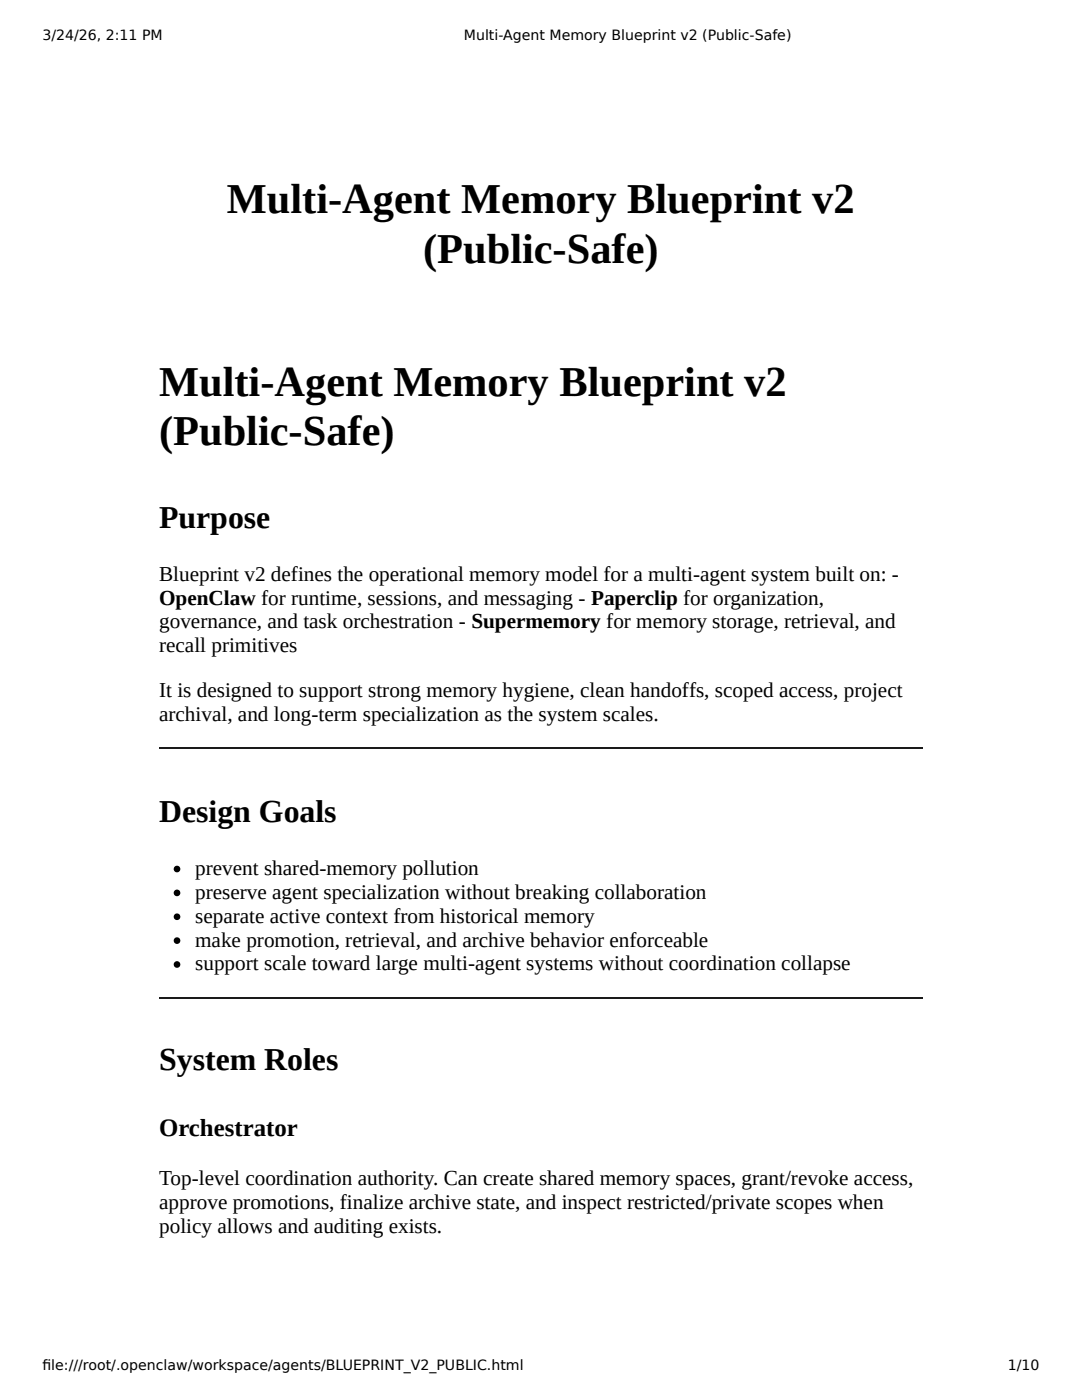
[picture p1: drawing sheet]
<svg xmlns="http://www.w3.org/2000/svg" width="216mm" height="279mm" viewBox="0 0 216 279" stroke-linecap="round" stroke-linejoin="round" font-family="sans-serif">
<defs><g id="words">
<g font-size="8.5">
<text x="45.3" y="42.6">Multi-Agent Memory Blueprint v2</text>
<text x="84.4" y="52.4">(Public-Safe)</text>
<text x="31.7" y="79.1">Multi-Agent Memory Blueprint v2</text>
<text x="31.7" y="88.9">(Public-Safe)</text>
</g>
<g font-size="6.3">
<text x="31.7" y="105.3">Purpose</text>
<text x="31.7" y="164">Design Goals</text>
<text x="31.7" y="213.5">System Roles</text>
</g>
<text font-size="5" x="31.7" y="226.7">Orchestrator</text>
<g font-size="4.2">
<text x="31.7" y="115.9">Blueprint v2 defines the operational memory model for a multi-agent system built on: -</text>
<text x="31.7" y="120.7">OpenClaw for runtime, sessions, and messaging - Paperclip for organization,</text>
<text x="31.7" y="125.4">governance, and task orchestration - Supermemory for memory storage, retrieval, and</text>
<text x="31.7" y="130.2">recall primitives</text>
<text x="31.7" y="139.2">It is designed to support strong memory hygiene, clean handoffs, scoped access, project</text>
<text x="31.7" y="143.9">archival, and long-term specialization as the system scales.</text>
<text x="38.9" y="174.6">prevent shared-memory pollution</text>
<text x="38.9" y="179.4">preserve agent specialization without breaking collaboration</text>
<text x="38.9" y="184.1">separate active context from historical memory</text>
<text x="38.9" y="188.9">make promotion, retrieval, and archive behavior enforceable</text>
<text x="38.9" y="193.7">support scale toward large multi-agent systems without coordination collapse</text>
<text x="31.7" y="236.5">Top-level coordination authority. Can create shared memory spaces, grant/revoke access,</text>
<text x="31.7" y="241.3">approve promotions, finalize archive state, and inspect restricted/private scopes when</text>
<text x="31.7" y="246.1">policy allows and auditing exists.</text>
</g>
<g font-size="2.8">
<text x="8.5" y="7.9">3/24/26, 2:11 PM</text>
<text x="92.6" y="7.9">Multi-Agent Memory Blueprint v2 (Public-Safe)</text>
<text x="8.5" y="273.3">fi le:///root/.openclaw/workspace/agents/BLUEPRINT_V2_PUBLIC.html</text>
<text x="201.1" y="273.3">1/10</text>
</g>
</g></defs>
<path d="M31.7 149.4h152.4M31.7 199.1h152.4" fill="none" stroke="#1a1a1a" stroke-width=".26"/>
<g fill="#000">
<circle cx="35.3" cy="173.4" r=".66"/>
<circle cx="35.3" cy="178.2" r=".66"/>
<circle cx="35.3" cy="192.5" r=".66"/>
<circle cx="35.3" cy="183" r=".66"/>
<circle cx="35.3" cy="187.7" r=".66"/>
</g>
<use href="#words"/>
</svg>
